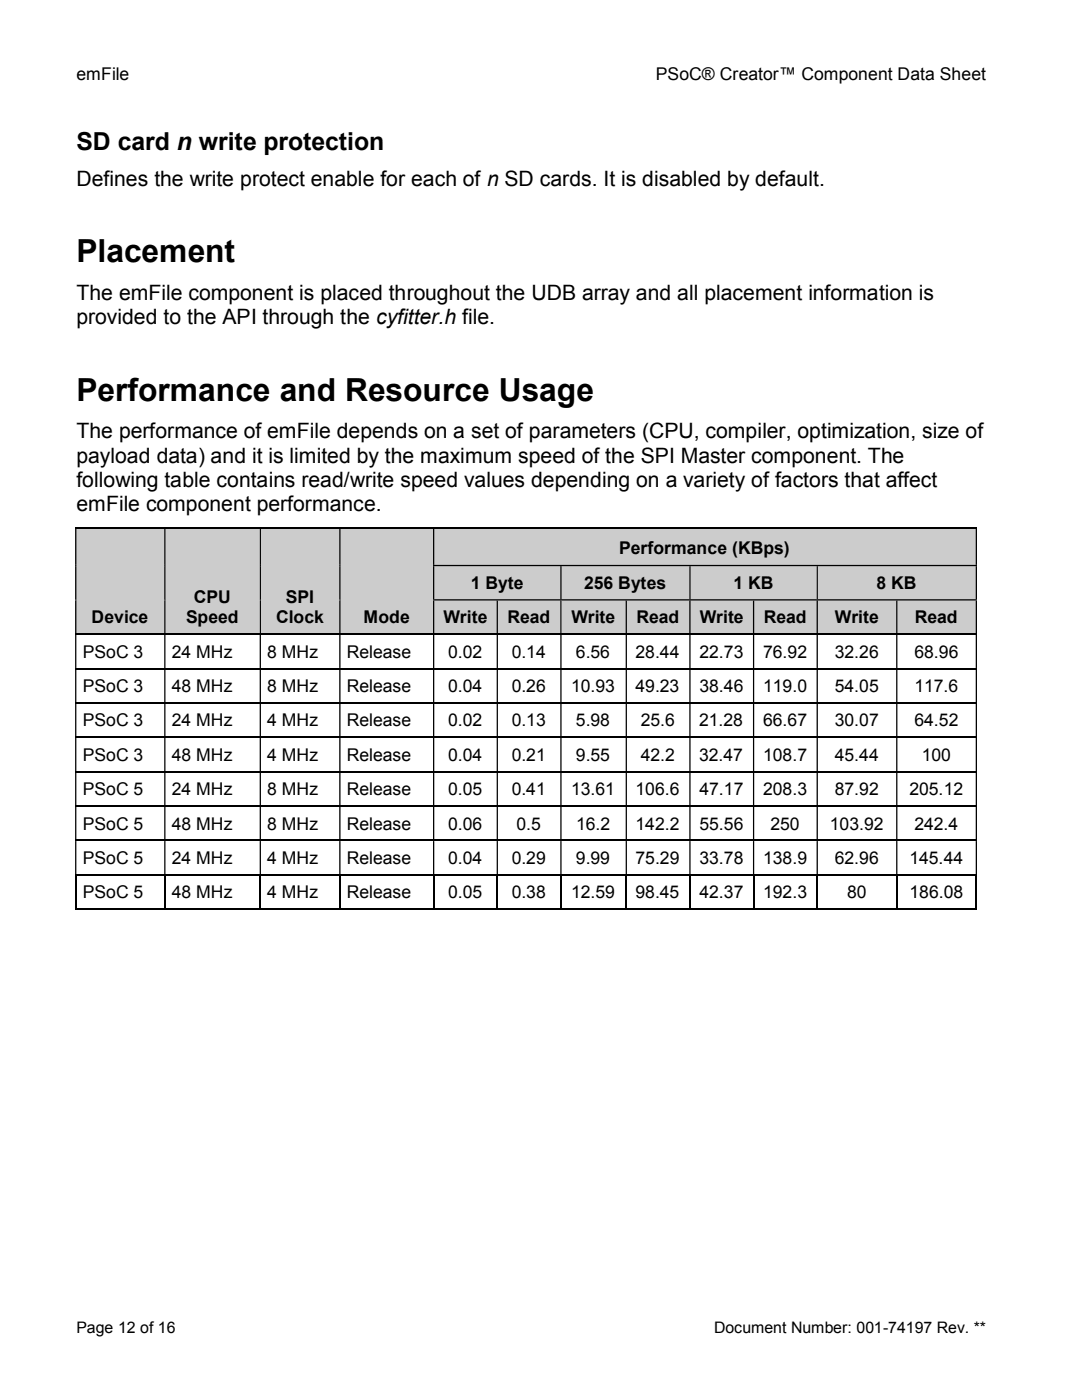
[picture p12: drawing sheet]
<svg xmlns="http://www.w3.org/2000/svg" width="216mm" height="279mm" viewBox="0 0 216 279" stroke-linecap="round" stroke-linejoin="round" font-family="sans-serif">
<defs><g id="words">
<g font-size="6.3">
<text x="15.2" y="52.4">Placement</text>
<text x="15.2" y="80">Performance and Resource Usage</text>
</g>
<text font-size="4.9" x="15.2" y="30">SD card n write protection</text>
<g font-size="4.2">
<text x="15.2" y="37">Defines the write protect enable for each of n SD cards. It is disabled by default.</text>
<text x="15.2" y="59.9">The emFile component is placed throughout the UDB array and all placement information is</text>
<text x="15.2" y="64.7">provided to the API through the cyfitter.h file.</text>
<text x="15.2" y="87.5">The performance of emFile depends on a set of parameters (CPU, compiler, optimization, size of</text>
<text x="15.2" y="92.3">payload data) and it is limited by the maximum speed of the SPI Master component. The</text>
<text x="15.2" y="97.2">following table contains read/write speed values depending on a variety of factors that affect</text>
<text x="15.2" y="102.1">emFile component performance.</text>
</g>
<g font-size="3.5">
<text x="15.2" y="16">emFile</text>
<text x="130.9" y="16">PSoC® Creator™ Component Data Sheet</text>
<text x="123.6" y="110.6">Performance (KBps)</text>
<text x="93.9" y="117.5">1 Byte</text>
<text x="116.5" y="117.5">256 Bytes</text>
<text x="146.3" y="117.5">1 KB</text>
<text x="174.9" y="117.5">8 KB</text>
<text x="18.3" y="124.3">Device</text>
<text x="37.1" y="124.3">Speed</text>
<text x="38.7" y="120.3">CPU</text>
<text x="55.1" y="124.3">Clock</text>
<text x="57.1" y="120.3">SPI</text>
<text x="72.6" y="124.3">Mode</text>
<text x="88.5" y="124.3">Write</text>
<text x="101.3" y="124.3">Read</text>
<text x="114" y="124.3">Write</text>
<text x="127" y="124.3">Read</text>
<text x="139.6" y="124.3">Write</text>
<text x="152.4" y="124.3">Read</text>
<text x="166.6" y="124.3">Write</text>
<text x="182.5" y="124.3">Read</text>
<text x="16.5" y="131.2">PSoC 3</text>
<text x="34.3" y="131.2">24 MHz</text>
<text x="53.3" y="131.2">8 MHz</text>
<text x="69.2" y="131.2">Release</text>
<text x="89.4" y="131.2">0.02</text>
<text x="102.1" y="131.2">0.14</text>
<text x="114.9" y="131.2">6.56</text>
<text x="126.8" y="131.2">28.44</text>
<text x="139.6" y="131.2">22.73</text>
<text x="152.3" y="131.2">76.92</text>
<text x="166.6" y="131.2">32.26</text>
<text x="182.4" y="131.2">68.96</text>
<text x="16.5" y="138.1">PSoC 3</text>
<text x="34.3" y="138.1">48 MHz</text>
<text x="53.3" y="138.1">8 MHz</text>
<text x="69.2" y="138.1">Release</text>
<text x="89.4" y="138.1">0.04</text>
<text x="102.1" y="138.1">0.26</text>
<text x="113.9" y="138.1">10.93</text>
<text x="126.8" y="138.1">49.23</text>
<text x="139.6" y="138.1">38.46</text>
<text x="152.3" y="138.1">119.0</text>
<text x="166.6" y="138.1">54.05</text>
<text x="182.4" y="138.1">117.6</text>
<text x="16.5" y="144.9">PSoC 3</text>
<text x="34.3" y="144.9">24 MHz</text>
<text x="53.3" y="144.9">4 MHz</text>
<text x="69.2" y="144.9">Release</text>
<text x="89.4" y="144.9">0.02</text>
<text x="102.1" y="144.9">0.13</text>
<text x="114.9" y="144.9">5.98</text>
<text x="127.8" y="144.9">25.6</text>
<text x="139.5" y="144.9">21.28</text>
<text x="152.3" y="144.9">66.67</text>
<text x="166.6" y="144.9">30.07</text>
<text x="182.4" y="144.9">64.52</text>
<text x="16.5" y="151.8">PSoC 3</text>
<text x="34.3" y="151.8">48 MHz</text>
<text x="53.3" y="151.8">4 MHz</text>
<text x="69.2" y="151.8">Release</text>
<text x="89.4" y="151.8">0.04</text>
<text x="102.1" y="151.8">0.21</text>
<text x="114.9" y="151.8">9.55</text>
<text x="127.8" y="151.8">42.2</text>
<text x="139.5" y="151.8">32.47</text>
<text x="152.3" y="151.8">108.7</text>
<text x="166.6" y="151.8">45.44</text>
<text x="183.9" y="151.8">100</text>
<text x="16.5" y="158.7">PSoC 5</text>
<text x="34.3" y="158.7">24 MHz</text>
<text x="53.3" y="158.7">8 MHz</text>
<text x="69.2" y="158.7">Release</text>
<text x="89.4" y="158.7">0.05</text>
<text x="102.1" y="158.7">0.41</text>
<text x="113.9" y="158.7">13.61</text>
<text x="126.8" y="158.7">106.6</text>
<text x="139.6" y="158.7">47.17</text>
<text x="152.3" y="158.7">208.3</text>
<text x="166.6" y="158.7">87.92</text>
<text x="181.5" y="158.7">205.12</text>
<text x="16.5" y="165.6">PSoC 5</text>
<text x="34.3" y="165.6">48 MHz</text>
<text x="53.3" y="165.6">8 MHz</text>
<text x="69.2" y="165.6">Release</text>
<text x="89.4" y="165.6">0.06</text>
<text x="103.1" y="165.6">0.5</text>
<text x="114.9" y="165.6">16.2</text>
<text x="126.8" y="165.6">142.2</text>
<text x="139.6" y="165.6">55.56</text>
<text x="153.8" y="165.6">250</text>
<text x="165.6" y="165.6">103.92</text>
<text x="182.5" y="165.6">242.4</text>
<text x="16.5" y="172.4">PSoC 5</text>
<text x="34.3" y="172.4">24 MHz</text>
<text x="53.3" y="172.4">4 MHz</text>
<text x="69.2" y="172.4">Release</text>
<text x="89.4" y="172.4">0.04</text>
<text x="102.1" y="172.4">0.29</text>
<text x="114.9" y="172.4">9.99</text>
<text x="126.8" y="172.4">75.29</text>
<text x="139.6" y="172.4">33.78</text>
<text x="152.3" y="172.4">138.9</text>
<text x="166.6" y="172.4">62.96</text>
<text x="181.5" y="172.4">145.44</text>
<text x="16.5" y="179.3">PSoC 5</text>
<text x="34.3" y="179.3">48 MHz</text>
<text x="53.3" y="179.3">4 MHz</text>
<text x="69.2" y="179.3">Release</text>
<text x="89.4" y="179.3">0.05</text>
<text x="102.1" y="179.3">0.38</text>
<text x="113.9" y="179.3">12.59</text>
<text x="126.8" y="179.3">98.45</text>
<text x="139.6" y="179.3">42.37</text>
<text x="152.3" y="179.3">192.3</text>
<text x="169" y="179.3">80</text>
<text x="181.5" y="179.3">186.08</text>
</g>
<g font-size="3.2">
<text x="15.2" y="266">Page 12 of 16</text>
<text x="142.5" y="266">Document Number: 001-74197 Rev. **</text>
</g>
</g></defs>
<g fill="#ccc">
<path d="M15.2 105.4h17.5v21h-17.5z"/>
<path d="M33 105.4h18.8v21h-18.8z"/>
<path d="M33 121.1h18.8v5.3h-18.8z"/>
<path d="M52.1 105.4h15.5v21h-15.5z"/>
<path d="M52.1 121.1h15.5v5.3h-15.5z"/>
<path d="M67.9 105.4h18.5v21h-18.5z"/>
<path d="M86.7 105.4h107.9v7.3h-107.9z"/>
</g>
<path d="M15 105.3h179.9" fill="none" stroke="#000" stroke-width=".25"/>
<path d="M15 105.4h.2v7.3h-.2zM32.8 105.4h.2v7.3h-.2zM51.8 105.4h.3v7.3h-.3zM67.7 105.4h.2v7.3h-.2zM86.4 105.4h.3v7.3h-.3zM194.7 105.4h.2v7.3h-.2z" fill="#000"/>
<g fill="#ccc">
<path d="M86.7 113h25.1v6.6h-25.1z"/>
<path d="M112.1 113h25.4v6.6h-25.4z"/>
<path d="M137.8 113h25.1v6.6h-25.1z"/>
<path d="M163.2 113h31.4v6.6h-31.4z"/>
</g>
<g fill="#000">
<path d="M15 112.7h.2v.3h-.2zM32.8 112.7h.2v.3h-.2zM51.8 112.7h.3v.3h-.3zM67.7 112.7h.2v.3h-.2zM86.4 112.7h108.5v.3h-108.5z"/>
<path d="M15 113h.2v6.6h-.2zM32.8 113h.2v6.6h-.2zM51.8 113h.3v6.6h-.3zM67.7 113h.2v6.6h-.2zM86.4 113h.3v6.6h-.3zM111.8 113h.3v6.6h-.3zM137.5 113h.3v6.6h-.3zM162.9 113h.3v6.6h-.3zM194.7 113h.2v6.6h-.2z"/>
</g>
<g fill="#ccc">
<path d="M86.7 119.8h12.4v6.6h-12.4z"/>
<path d="M99.4 119.8h12.4v6.6h-12.4z"/>
<path d="M112.1 119.8h12.7v6.6h-12.7z"/>
<path d="M125.1 119.8h12.4v6.6h-12.4z"/>
<path d="M137.8 119.8h12.4v6.6h-12.4z"/>
<path d="M150.5 119.8h12.4v6.6h-12.4z"/>
<path d="M163.2 119.8h15.6v6.6h-15.6z"/>
<path d="M179.1 119.8h15.5v6.6h-15.5z"/>
</g>
<g fill="#000">
<path d="M194.7 181.4h.2v.2h-.2z"/>
<path d="M15 119.6h.2v.2h-.2zM32.8 119.6h.2v.2h-.2zM51.8 119.6h.3v.2h-.3zM67.7 119.6h.2v.2h-.2zM86.4 119.6h108.5v.2h-108.5z"/>
<path d="M15 119.8h.2v6.6h-.2zM32.8 119.8h.2v6.6h-.2zM51.8 119.8h.3v6.6h-.3zM67.7 119.8h.2v6.6h-.2zM86.4 119.8h.3v6.6h-.3zM99.1 119.8h.3v6.6h-.3zM111.8 119.8h.3v6.6h-.3zM124.8 119.8h.3v6.6h-.3zM137.5 119.8h.3v6.6h-.3zM150.2 119.8h.3v6.6h-.3zM162.9 119.8h.3v6.6h-.3zM178.8 119.8h.3v6.6h-.3zM194.7 119.8h.2v6.6h-.2z"/>
<path d="M15 126.7h.2v6.6h-.2zM32.8 126.7h.2v6.6h-.2zM51.8 126.7h.3v6.6h-.3zM67.7 126.7h.2v6.6h-.2zM86.4 126.7h.3v6.6h-.3zM99.1 126.7h.3v6.6h-.3zM111.8 126.7h.3v6.6h-.3zM124.8 126.7h.3v6.6h-.3zM137.5 126.7h.3v6.6h-.3zM150.2 126.7h.3v6.6h-.3zM162.9 126.7h.3v6.6h-.3zM178.8 126.7h.3v6.6h-.3zM194.7 126.7h.2v6.6h-.2z"/>
<path d="M15 133.6h.2v6.6h-.2zM32.8 133.6h.2v6.6h-.2zM51.8 133.6h.3v6.6h-.3zM67.7 133.6h.2v6.6h-.2zM86.4 133.6h.3v6.6h-.3zM99.1 133.6h.3v6.6h-.3zM111.8 133.6h.3v6.6h-.3zM124.8 133.6h.3v6.6h-.3zM137.5 133.6h.3v6.6h-.3zM150.2 133.6h.3v6.6h-.3zM162.9 133.6h.3v6.6h-.3zM178.8 133.6h.3v6.6h-.3zM194.7 133.6h.2v6.6h-.2z"/>
<path d="M15 140.4h.2v6.6h-.2zM32.8 140.4h.2v6.6h-.2zM51.8 140.4h.3v6.6h-.3zM67.7 140.4h.2v6.6h-.2zM86.4 140.4h.3v6.6h-.3zM99.1 140.4h.3v6.6h-.3zM111.8 140.4h.3v6.6h-.3zM124.8 140.4h.3v6.6h-.3zM137.5 140.4h.3v6.6h-.3zM150.2 140.4h.3v6.6h-.3zM162.9 140.4h.3v6.6h-.3zM178.8 140.4h.3v6.6h-.3zM194.7 140.4h.2v6.6h-.2z"/>
<path d="M15 147.3h.2v6.6h-.2zM32.8 147.3h.2v6.6h-.2zM51.8 147.3h.3v6.6h-.3zM67.7 147.3h.2v6.6h-.2zM86.4 147.3h.3v6.6h-.3zM99.1 147.3h.3v6.6h-.3zM111.8 147.3h.3v6.6h-.3zM124.8 147.3h.3v6.6h-.3zM137.5 147.3h.3v6.6h-.3zM150.2 147.3h.3v6.6h-.3zM162.9 147.3h.3v6.6h-.3zM178.8 147.3h.3v6.6h-.3zM194.7 147.3h.2v6.6h-.2z"/>
<path d="M15 154.1h.2v6.6h-.2zM32.8 154.1h.2v6.6h-.2zM51.8 154.1h.3v6.6h-.3zM67.7 154.1h.2v6.6h-.2zM86.4 154.1h.3v6.6h-.3zM99.1 154.1h.3v6.6h-.3zM111.8 154.1h.3v6.6h-.3zM124.8 154.1h.3v6.6h-.3zM137.5 154.1h.3v6.6h-.3zM150.2 154.1h.3v6.6h-.3zM162.9 154.1h.3v6.6h-.3zM178.8 154.1h.3v6.6h-.3zM194.7 154.1h.2v6.6h-.2z"/>
<path d="M15 161h.2v6.6h-.2zM32.8 161h.2v6.6h-.2zM51.8 161h.3v6.6h-.3zM67.7 161h.2v6.6h-.2zM86.4 161h.3v6.6h-.3zM99.1 161h.3v6.6h-.3zM111.8 161h.3v6.6h-.3zM124.8 161h.3v6.6h-.3zM137.5 161h.3v6.6h-.3zM150.2 161h.3v6.6h-.3zM162.9 161h.3v6.6h-.3zM178.8 161h.3v6.6h-.3zM194.7 161h.2v6.6h-.2z"/>
<path d="M15 167.9h.2v6.6h-.2zM32.8 167.9h.2v6.6h-.2zM51.8 167.9h.3v6.6h-.3zM67.7 167.9h.2v6.6h-.2zM86.4 167.9h.3v6.6h-.3zM99.1 167.9h.3v6.6h-.3zM111.8 167.9h.3v6.6h-.3zM124.8 167.9h.3v6.6h-.3zM137.5 167.9h.3v6.6h-.3zM150.2 167.9h.3v6.6h-.3zM162.9 167.9h.3v6.6h-.3zM178.8 167.9h.3v6.6h-.3zM194.7 167.9h.2v6.6h-.2z"/>
</g>
<g fill="none" stroke="#000" stroke-width=".25">
<path d="M15 126.6h179.9M15 133.4h179.9M15 140.3h179.9M15 147.2h179.9M15 154h179.9M15 160.9h179.9M15 167.7h179.9M15 174.6h179.9M15.1 174.7v6.9M32.9 174.7v6.9M51.9 174.7v6.9M67.8 174.7v6.9"/>
<path d="M86.5 174.7v6.9M99.2 174.7v6.9M111.9 174.7v6.9M125 174.7v6.9M137.7 174.7v6.9M150.4 174.7v6.9M163.1 174.7v6.9M178.9 174.7v6.9M194.8 174.7v6.9M15 181.5h17.8M33 181.5h18.8M52.1 181.5h15.6"/>
<path d="M67.9 181.5h18.5M86.7 181.5h12.4M99.4 181.5h12.4M112.1 181.5h12.7M125.1 181.5h12.4M137.8 181.5h12.4M150.5 181.5h12.4M163.2 181.5h15.6M179.1 181.5h15.6"/>
</g>
<use href="#words"/>
</svg>
